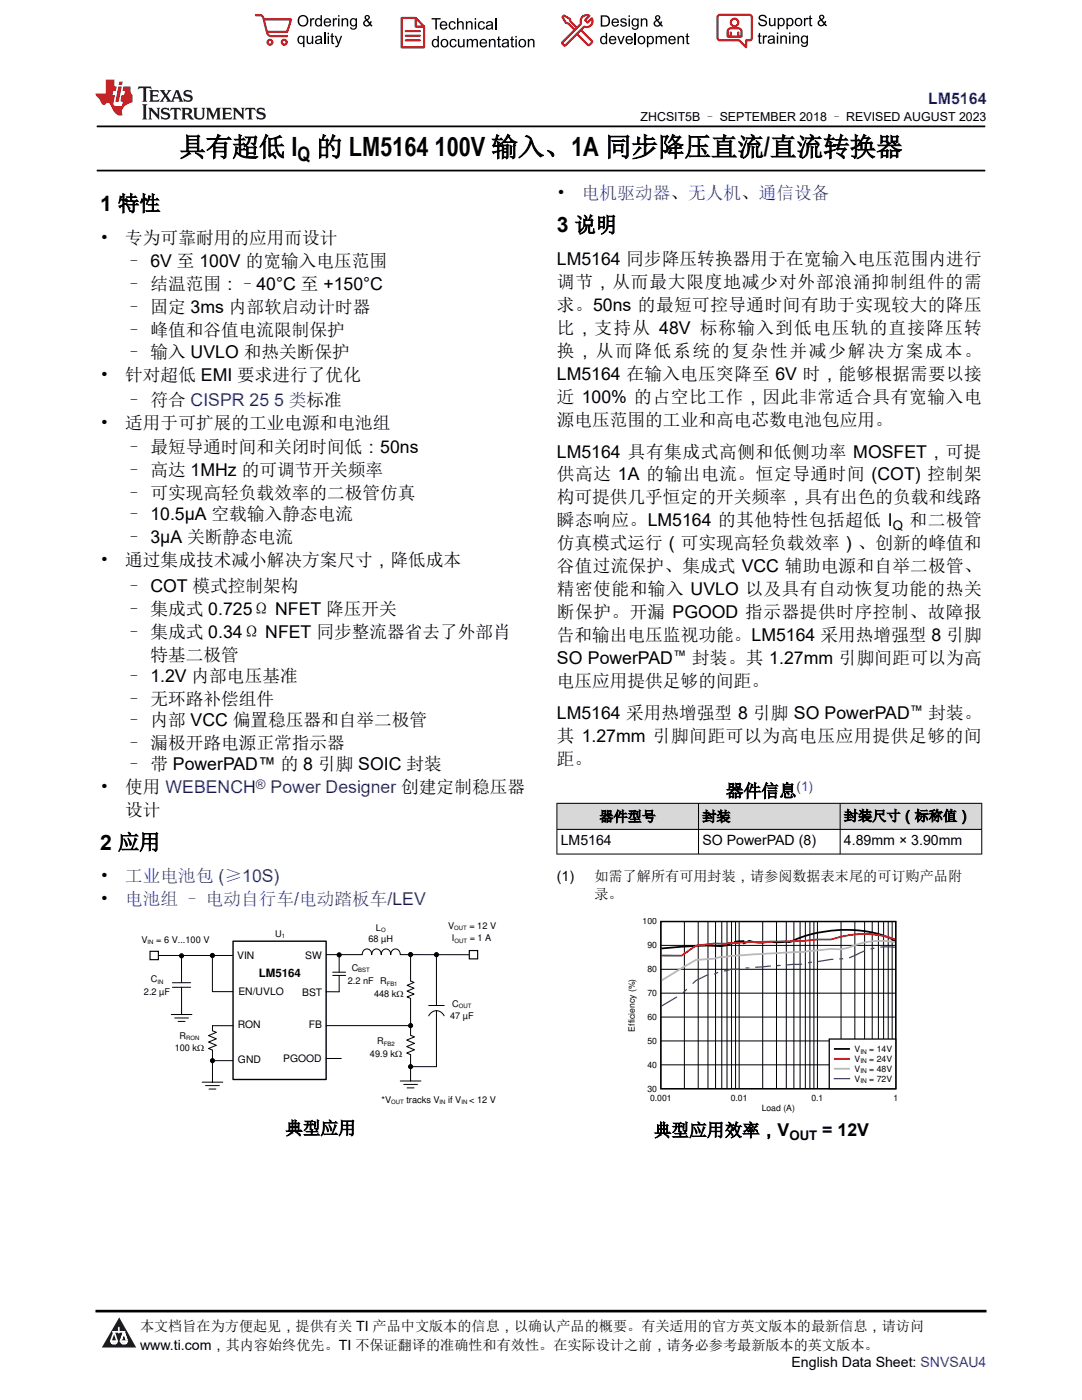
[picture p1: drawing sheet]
<svg xmlns="http://www.w3.org/2000/svg" width="216mm" height="279mm" viewBox="0 0 216 279" stroke-linecap="round" stroke-linejoin="round" font-family="sans-serif">
<defs><g id="words">
<g font-size="5.3">
<text x="35.8" y="31.2">具有超低 I</text>
<text x="63.1" y="31.2">的 LM5164</text>
<text x="86.7" y="31.2">100V 输入、1A 同步降压直流/直流转换器</text>
</g>
<g font-size="4.2">
<text x="20" y="42.1">1 特性</text>
<text x="111.1" y="46.3">3 说明</text>
<text x="20" y="169.5">2 应用</text>
</g>
<text font-size="4" x="59.4" y="32.2">Q</text>
<g font-size="3.5">
<text x="111.1" y="39.7">•</text>
<text x="20" y="48.6">•</text>
<text x="25" y="48.6">专为可靠耐用的应用而设计</text>
<text x="25" y="53.4">– 6V 至 100V 的宽输入电压范围</text>
<text x="111.1" y="52.8">LM5164 同步降压转换器用于在宽输入电压范围内进行</text>
<text x="25" y="58">– 结温范围：–40°C 至 +150°C</text>
<text x="111.1" y="57.4">调节，从而最大限度地减少对外部浪涌抑制组件的需</text>
<text x="25" y="62.5">– 固定 3ms 内部软启动计时器</text>
<text x="111.1" y="62">求。50ns 的最短可控导通时间有助于实现较大的降压</text>
<text x="25" y="67.1">– 峰值和谷值电流限制保护</text>
<text x="25" y="71.4">– 输入 UVLO 和热关断保护</text>
<text x="111.1" y="66.6">比，支持从 48V 标称输入到低电压轨的直接降压转</text>
<text x="111.1" y="71.2">换，从而降低系统的复杂性并减少解决方案成本。</text>
<text x="20" y="76">•</text>
<text x="25" y="76">针对超低 EMI 要求进行了优化</text>
<text x="111.1" y="75.8">LM5164 在输入电压突降至 6V 时，能够根据需要以接</text>
<text x="25" y="81.1">– 符合 CISPR 25 5 类标准</text>
<text x="111.1" y="80.4">近 100% 的占空比工作，因此非常适合具有宽输入电</text>
<text x="20" y="85.7">•</text>
<text x="25" y="85.7">适用于可扩展的工业电源和电池组</text>
<text x="111.1" y="85">源电压范围的工业和高电芯数电池包应用。</text>
<text x="25" y="90.4">– 最短导通时间和关闭时间低：50ns</text>
<text x="25" y="95">– 高达 1MHz 的可调节开关频率</text>
<text x="111.1" y="95.9">供高达 1A 的输出电流。恒定导通时间 (COT) 控制架</text>
<text x="111.1" y="91.3">LM5164 具有集成式高侧和低侧功率 MOSFET，可提</text>
<text x="25" y="99.6">– 可实现高轻负载效率的二极管仿真</text>
<text x="111.1" y="100.5">构可提供几乎恒定的开关频率，具有出色的负载和线路</text>
<text x="25" y="103.8">– 10.5µA 空载输入静态电流</text>
<text x="111.1" y="105.1">瞬态响应。LM5164 的其他特性包括超低 I</text>
<text x="181.5" y="105.1">和二极管</text>
<text x="20" y="113">•</text>
<text x="25" y="108.4">– 3µA 关断静态电流</text>
<text x="25" y="113">通过集成技术减小解决方案尺寸，降低成本</text>
<text x="111.1" y="109.7">仿真模式运行（可实现高轻负载效率）、创新的峰值和</text>
<text x="25" y="118.1">– COT 模式控制架构</text>
<text x="111.1" y="118.8">精密使能和输入 UVLO 以及具有自动恢复功能的热关</text>
<text x="111.1" y="114.2">谷值过流保护、集成式 VCC 辅助电源和自举二极管、</text>
<text x="25" y="122.7">– 集成式 0.725Ω NFET 降压开关</text>
<text x="111.1" y="123.4">断保护。开漏 PGOOD 指示器提供时序控制、故障报</text>
<text x="25" y="127.3">– 集成式 0.34Ω NFET 同步整流器省去了外部肖</text>
<text x="30" y="131.9">特基二极管</text>
<text x="111.1" y="128">告和输出电压监视功能。LM5164 采用热增强型 8 引脚</text>
<text x="25" y="136.1">– 1.2V 内部电压基准</text>
<text x="111.1" y="137.2">电压应用提供足够的间距。</text>
<text x="111.1" y="132.6">SO PowerPAD</text>
<text x="138.1" y="132.6">封装。其 1.27mm 引脚间距可以为高</text>
<text x="25" y="140.7">– 无环路补偿组件</text>
<text x="111.1" y="143.5">LM5164 采用热增强型 8 引脚 SO PowerPAD</text>
<text x="185.3" y="143.5">封装。</text>
<text x="25" y="144.9">– 内部 VCC 偏置稳压器和自举二极管</text>
<text x="25" y="149.5">– 漏极开路电源正常指示器</text>
<text x="111.1" y="148.1">其 1.27mm 引脚间距可以为高电压应用提供足够的间</text>
<text x="25" y="153.8">– 带 PowerPAD™ 的 8 引脚 SOIC 封装</text>
<text x="111.1" y="152.7">距。</text>
<text x="20" y="158.3">•</text>
<text x="25" y="158.3">使用 WEBENCH</text>
<text x="144.8" y="159.1">器件信息</text>
<text x="25" y="162.9">设计</text>
<text x="20" y="176.1">•</text>
<text x="20" y="180.6">•</text>
<text x="56.9" y="226.4">典型应用</text>
<text x="130.5" y="226.8">典型应用效率，V</text>
<text x="164.1" y="226.8">= 12V</text>
</g>
<g font-size="3.5" fill="#00f">
<text x="116.1" y="39.7">电机驱动器、无人机、通信设备</text>
<text x="54" y="158.3">Power Designer 创建定制稳压器</text>
<text x="25" y="176.1">工业电池包 (≥10S)</text>
<text x="25" y="180.6">电池组 – 电动自行车/电动踏板车/LEV</text>
</g>
<text font-size="3.2" fill="#00f" x="185.2" y="20.8">LM5164</text>
<g font-size="2.8">
<text x="119.6" y="163.9">器件型号</text>
<text x="140.2" y="163.9">封装</text>
<text x="168.4" y="163.8">封装尺寸（标称值）</text>
<text x="111.9" y="168.7">LM5164</text>
<text x="140.2" y="168.7">SO PowerPAD (8)</text>
<text x="168.4" y="168.7">4.89mm × 3.90mm</text>
<text x="111.1" y="175.8">(1)</text>
<text x="118.6" y="175.8">如需了解所有可用封装，请参阅数据表末尾的可订购产品附</text>
<text x="118.6" y="179.5">录。</text>
<text x="27.9" y="265.7">本文档旨在为方便起见，提供有关 TI 产品中文版本的信息，以确认产品的概要。有关适用的官方英文版本的最新信息，请访问</text>
<text x="27.9" y="269.4">www.ti.com，其内容始终优先。TI 不保证翻译的准确性和有效性。在实际设计之前，请务必参考最新版本的英文版本。</text>
<text x="157.9" y="272.8">English Data Sheet: SNVSAU4</text>
</g>
<g font-size="2.6">
<text x="178.1" y="105.8">Q</text>
<text x="134.3" y="131.7">™</text>
<text x="181.6" y="142.7">™</text>
<text x="157.5" y="227.5">OUT</text>
</g>
<g font-size="2.6" fill="#00f">
<text x="51.1" y="157.5">®</text>
<text x="159" y="157.9">(1)</text>
</g>
<text font-size="2.5" x="127.8" y="24.2">ZHCSIT5B – SEPTEMBER 2018 – REVISED AUGUST 2023</text>
<text font-size="2.3" x="51.7" y="194.9">LM5164</text>
<g font-size="2.1">
<text x="47.3" y="191.4">VIN</text>
<text x="60.9" y="191.4">SW</text>
<text x="47.6" y="198.7">EN/UVLO</text>
<text x="60.3" y="198.7">BST</text>
<text x="47.4" y="205.2">RON</text>
<text x="61.6" y="205.2">FB</text>
<text x="47.5" y="212.1">GND</text>
<text x="56.5" y="212">PGOOD</text>
</g>
<g font-size="1.8">
<text x="75" y="185.7">L</text>
<text x="89.4" y="185.4">V</text>
<text x="93.7" y="185.4">= 12 V</text>
<text x="28.2" y="188.2">V</text>
<text x="31.2" y="188.2">= 6 V...100 V</text>
<text x="54.9" y="186.9">U</text>
<text x="73.5" y="188.1">68 µH</text>
<text x="90.2" y="187.9">I</text>
<text x="93.7" y="187.9">= 1 A</text>
<text x="30.1" y="196.1">C</text>
<text x="69.4" y="196.4">2.2 nF R</text>
<text x="70.2" y="193.8">C</text>
<text x="28.7" y="198.6">2.2 µF</text>
<text x="74.6" y="199">448 k:</text>
<text x="89.8" y="203.5">47 µF</text>
<text x="90.2" y="200.9">C</text>
<text x="34.9" y="209.8">100 k:</text>
<text x="35.8" y="207.3">R</text>
<text x="75.3" y="208.4">R</text>
<text x="73.8" y="210.9">49.9 k:</text>
<text x="76.1" y="220.1">*V</text>
<text x="81.1" y="220.1">tracks V</text>
<text x="89.4" y="220.1">if V</text>
<text x="93.6" y="220.1">&lt; 12 V</text>
</g>
<g font-size="1.7">
<text x="128.2" y="184.5">100</text>
<text x="129.2" y="189.2">90</text>
<text x="129.2" y="194">80</text>
<text x="129.2" y="203.5">60</text>
<text x="129.2" y="198.8">70</text>
<text x="126.6" y="205.9" transform="rotate(-90 126.6 205.9)">Efficiency (%)</text>
<text x="129.2" y="208.3">50</text>
<text x="170.5" y="210">V</text>
<text x="173.4" y="210">= 14V</text>
<text x="129.2" y="213.1">40</text>
<text x="170.5" y="211.9">V</text>
<text x="170.5" y="213.9">V</text>
<text x="170.5" y="215.9">V</text>
<text x="173.4" y="211.9">= 24V</text>
<text x="173.4" y="213.9">= 48V</text>
<text x="173.4" y="215.9">= 72V</text>
<text x="129.2" y="217.8">30</text>
<text x="129.7" y="219.8">0.001</text>
<text x="145.8" y="219.8">0.01</text>
<text x="152" y="221.8">Load (A)</text>
<text x="161.9" y="219.8">0.1</text>
<text x="178.3" y="219.8">1</text>
</g>
<g font-size="1.3">
<text x="171.7" y="210.2">IN</text>
<text x="171.7" y="212.2">IN</text>
<text x="171.7" y="214.2">IN</text>
<text x="171.7" y="216.2">IN</text>
</g>
<g font-size="1.2">
<text x="76" y="186">O</text>
<text x="90.6" y="185.6">OUT</text>
<text x="29.5" y="188.4">IN</text>
<text x="56.2" y="187.2">1</text>
<text x="90.7" y="188.1">OUT</text>
<text x="31.4" y="196.3">IN</text>
<text x="71.5" y="194.1">BST</text>
<text x="77.2" y="196.7">FB1</text>
<text x="91.6" y="201.1">OUT</text>
<text x="37.2" y="207.6">RON</text>
<text x="76.6" y="208.7">FB2</text>
<text x="78.1" y="220.4">OUT</text>
<text x="87.7" y="220.4">IN</text>
<text x="92.1" y="220.4">IN</text>
</g>
</g></defs>
<path d="M19.3 25.2h177.3M19.3 34h177.3" fill="none" stroke="#000" stroke-width=".35"/>
<g fill="#d8d8d8">
<path d="M111.1 160.3h84.8v5.2h-84.8z" fill-rule="evenodd"/>
<path d="M111.2 160.4h28.1v5.1h-28.1z" fill-rule="evenodd"/>
<path d="M139.4 160.4h28.2v5.1h-28.2z" fill-rule="evenodd"/>
<path d="M167.7 160.4h28.1v5.1h-28.1z" fill-rule="evenodd"/>
</g>
<g fill="none" stroke="#000" stroke-width=".2">
<path d="M111.1 160.3h84.9M111.1 165.5h84.9M111.1 170.4h84.9M111.1 160.3v10.2M139.4 160.3v10.2M167.6 160.3v10.2M195.9 160.3v10.2M31.6 190.7h14.8M36.2 190.8v5.3M36.2 197v5.5M38 196.1h-3.6M38 197h-3.6"/>
<path d="M42.4 190.4v7.5h4.1M65 197.9h2.7M65.1 190.5h7.2a.96 .96 0 0 1 .9-1.1 .96 .96 0 0 1 1 1.1 .96 .96 0 0 1 .9-1.1 .96 .96 0 0 1 1 1.1 .96 .96 0 0 1 .9-1.1 .96 .96 0 0 1 1 1.1 .96 .96 0 0 1 .9-1.1 .96 .96 0 0 1 1 1.1h13.7M34.2 202.5h4.1M34.9 203.2h2.7M35.5 203.8h1.4M42.4 204.7h4.1M65.1 204.7h16.8M65.1 211.2h3"/>
<circle cx="36.2" cy="190.8" r=".41"/>
<circle cx="42.4" cy="190.7" r=".41"/>
<circle cx="67.7" cy="190.6" r=".41"/>
<circle cx="87.1" cy="190.5" r=".41"/>
</g>
<path d="M46.5 187.8h18.6v27.6h-18.6z" fill="none" stroke="#000" stroke-width=".28"/>
<g fill="#000">
<circle cx="36.2" cy="190.8" r=".41"/>
<circle cx="42.4" cy="190.7" r=".41"/>
<circle cx="67.7" cy="190.6" r=".41"/>
<circle cx="87.1" cy="190.5" r=".41"/>
</g>
<path d="M29.9 189.9h1.7v1.6h-1.7z" fill-rule="evenodd" fill="#fff"/>
<path d="M29.9 189.9h1.7v1.6h-1.7z" fill="none" stroke="#000" stroke-width=".23"/>
<path d="M93.6 189.7h1.7v1.7h-1.7z" fill-rule="evenodd" fill="#fff"/>
<path d="M93.6 189.7h1.7v1.7h-1.7z" fill="none" stroke="#000" stroke-width=".23"/>
<g fill="none" stroke="#000" stroke-width=".2">
<path d="M66.4 194.7h2.6M66.4 194h2.6M67.7 190.6v3.4M67.7 194.7v3.2M81.9 190.5v5.3l.7 .3-1.4 .5 1.4 .6-1.4 .6 1.4 .6-1.4 .6 .7 .3v7.3l.8 .3-1.5 .7 1.5 .6-1.5 .7 1.5 .6-1.5 .7 .7 .3v5.2M87.1 190.5v10.2M40.3 216h4.2M41 216.7h2.8M41.7 217.3h1.4M42.4 204.7v1l.8 .3-1.6 .7 1.6 .6-1.6 .7 1.6 .6-1.6 .7 .8 .3v6.4M42.4 211.7h4M79.9 215.7h4.1"/>
<path d="M80.6 216.4h2.7M81.2 217.1h1.4M85.5 202.7a1.69 1.69 0 0 1 1.6-1 1.69 1.69 0 0 1 1.5 1M85.5 200.7h3.1M87.1 201.7v11.2h-5.2"/>
<circle cx="81.9" cy="190.5" r=".41"/>
<circle cx="42.4" cy="211.7" r=".41"/>
<circle cx="81.9" cy="212.9" r=".41"/>
<circle cx="81.9" cy="204.7" r=".41"/>
</g>
<g fill="#000">
<circle cx="81.9" cy="190.5" r=".41"/>
<circle cx="42.4" cy="211.7" r=".41"/>
<circle cx="81.9" cy="212.9" r=".41"/>
<circle cx="81.9" cy="204.7" r=".41"/>
</g>
<path d="M125 183.2h53.9v39h-53.9z" fill-rule="evenodd" fill="#fff"/>
<path d="M131.9 183.9h46.8v33.4h-46.8z" fill="none" stroke="#000" stroke-width=".25"/>
<g fill="none" stroke="#000" stroke-width=".2">
<path d="M131.9 198.2h46.8M131.9 193.4h46.8M131.9 188.7h46.8M136.6 183.9v33.4M139.3 183.9v33.4M141.3 183.9v33.4M142.8 183.9v33.4M144 183.9v33.4M145.1 183.9v33.4M146 183.9v33.4M146.8 183.9v33.4M147.5 183.9v33.4"/>
<path d="M152.2 183.9v33.4M154.9 183.9v33.4M156.9 183.9v33.4M158.4 183.9v33.4M159.6 183.9v33.4M160.7 183.9v33.4M161.6 183.9v33.4M162.4 183.9v33.4M163.1 183.9v33.4M167.8 183.9v33.4M170.6 183.9v33.4M172.5 183.9v33.4"/>
<path d="M174 183.9v33.4M175.3 183.9v33.4M176.3 183.9v33.4M177.2 183.9v33.4M178 183.9v33.4M131.9 212.5h46.8M131.9 207.7h46.8M131.9 203h46.8"/>
</g>
<path d="M178.6 187.8a21.7 21.7 0 0 0-12.8-2.1l-2.7 .5a23.5 23.5 0 0 0-5.5 1.8h-4a7.7 7.7 0 0 1-4.1-.2l-1.1 .5v-.5l-1.8 .2v.2l-1.7 .5-1.1 .1a55.7 55.7 0 0 0-11.8 .5" fill="none" stroke="#000" stroke-width=".35"/>
<path d="M178.6 187.5a19.3 19.3 0 0 0-12.8 0h-2.7a139.2 139.2 0 0 1-13.6 .5l-4.6 .3a23 23 0 0 0-6 .4l-2.9 2h-4" fill="none" stroke="#f00" stroke-width=".35"/>
<path d="M178.6 188.1a15 15 0 0 0-9.3 1l-1.5 .4-2-.1-5.7 .6-14.3 .7-.9 .3h-1.1l-1.3 .3-3.6 .3-6.9 4.1" fill="none" stroke="#b8b8b8" stroke-width=".35"/>
<g fill="none" stroke="#295c75" stroke-width=".25">
<path d="M135.1 198.9l-3.1 1.9M137 197.4l-.7 .8M141.3 194.6l-2.4 1.1-.7 .6M143.3 194l-.8 .4M147.6 193.4l-1.8 .1-1.3 .3M149.5 193.2h-.7M153.8 192.8l-3.1 .2M155.8 192.7h-.8M160.1 192.4l-3.2 .2M162 192l-.8 .1M166.3 191.4l-3.1 .5M168.3 191.3l-.8 .1"/>
<path d="M172.5 189.8l-3.1 1.4M174.5 189.2l-.8 .2M175.7 189l2.9 .1"/>
</g>
<path d="M165.5 207.4h13.2v9.9h-13.2z" fill-rule="evenodd" fill="#fff"/>
<path d="M165.5 207.4h13.2v9.9h-13.2z" fill="none" stroke="#000" stroke-width=".25"/>
<path d="M166.6 209.3h2.8" fill="none" stroke="#000" stroke-width=".35"/>
<path d="M166.6 211.3h2.8" fill="none" stroke="#f00" stroke-width=".35"/>
<path d="M166.6 213.3h2.8" fill="none" stroke="#b8b8b8" stroke-width=".35"/>
<path d="M166.5 215.3h3" fill="none" stroke="#295c75" stroke-width=".25"/>
<path d="M0 0h215.9v23.8h-215.9z" fill-rule="evenodd" fill="#fff"/>
<path d="M27.7 17.3l-.2 .6 .5-.3h.6v.1v2.2l-.2 .4h1l-.2-.4v-2.2v-.1h.5l.5 .3-.1-.6zM29.8 18l.2 .4v1.5l-.2 .4h1.9l.1-.6a1.08 1.08 0 0 1-1.3 .2v-.7h.6l.4 .2v-.6l-.4 .2h-.6v-.6l.2-.1a1 1 0 0 1 1 .2l-.1-.5zM31.8 18l1 1.1-1 1.2h.9l-.2-.2 .4-.7 .5 .7-.2 .2h1.6l-.2-.2 .1-.4h1l.1 .4-.1 .2h.9l-.2-.3-.8-2h-.5l-1 2.2-.8-1.1 .9-1.1h-.8l.2 .2-.5 .6-.3-.6 .1-.2zM35.2 18.4l.4 1h-.8zM36.8 18.1a.65 .65 0 0 0-.2 .7 .65 .65 0 0 0 .6 .5l.7 .1 .1 .3a.79 .79 0 0 1-.7 .4 .79 .79 0 0 1-.7-.5l.1 .7 .2-.1a.93 .93 0 0 0 1.1 .1 .93 .93 0 0 0 .4-1 1.46 1.46 0 0 0-1.2-.6l-.1-.3a1.09 1.09 0 0 1 1.2 .2l-.2-.6-.1 .1-.6-.2zM28.4 20.8l.2 .4v2.3l-.2 .3h1l-.2-.3v-2.3l.2-.4zM29.6 21.5l.2 .4v1.6l-.2 .3h.8l-.3-.3v-1.4l1.7 1.8v-2l.2-.4h-.8l.2 .2 .1 1.1-1.2-1.3zM32.3 21.7a.65 .65 0 0 0-.2 .7 .65 .65 0 0 0 .7 .4l.6 .2 .1 .2a.79 .79 0 0 1-.7 .4 .79 .79 0 0 1-.7-.5l.1 .7 .2-.1a.93 .93 0 0 0 1.1 .1 .93 .93 0 0 0 .4-.9 1.46 1.46 0 0 0-1.2-.6l-.1-.4a1.09 1.09 0 0 1 1.2 .2l-.2-.6-.1 .1-.6-.1zM34.1 21.5l-.1 .7a.63 .63 0 0 1 .7-.4l.1 1.7-.3 .3h1l-.2-.3v-1.7a.66 .66 0 0 1 .8 .4l-.1-.7zM36.2 21.5l.2 .4v1.6l-.2 .3h.9l-.2-.2v-.7h.5l.1 .2a.79 .79 0 0 0 1.2 .6l-1-.9a.61 .61 0 0 0 .6-.6 .61 .61 0 0 0-.5-.6zM36.9 21.8h.2a.47 .47 0 0 1 .5 .1 .47 .47 0 0 1 .1 .5l-.2 .2h-.6zM38.5 21.5l.2 .2a2.27 2.27 0 0 0 .4 2 1.04 1.04 0 0 0 1.7-.7v-1.3l.2-.2h-.8l.2 .4v1.1a.6 .6 0 0 1-.6 .6 .6 .6 0 0 1-.6-.6v-1.1l.3-.4zM41.1 21.5l.2 .4v1.6l-.2 .3h.7l-.2-.3v-1.5l.9 1.9 .8-1.9v1.5l-.2 .3h1l-.3-.3v-1.6l.3-.4h-.8l-.7 1.5-.7-1.5zM44.3 21.5l.2 .4v1.6l-.2 .3h1.9l.1-.5a1.09 1.09 0 0 1-1.3 .1v-.6h.6l.4 .1v-.6l-.4 .2h-.6v-.6l.2-.1a1.01 1.01 0 0 1 1 .3l-.1-.6zM46.4 21.5l.3 .4v1.6l-.3 .3h.8l-.2-.3v-1.4l1.6 1.8v-2l.2-.4h-.7l.2 .2v1.1l-1.2-1.3zM49 21.5l-.1 .7a.63 .63 0 0 1 .8-.4v1.7l-.3 .3h1l-.2-.3v-1.7a.66 .66 0 0 1 .8 .4l-.1-.7zM51.4 21.7a.65 .65 0 0 0-.2 .7 .65 .65 0 0 0 .6 .4l.6 .2 .2 .2a.79 .79 0 0 1-.8 .4 .79 .79 0 0 1-.6-.5l.1 .7 .2-.1a.93 .93 0 0 0 1 .1 .93 .93 0 0 0 .5-.9 1.46 1.46 0 0 0-1.3-.6l-.1-.4a1.09 1.09 0 0 1 1.3 .2l-.2-.6-.2 .1-.5-.1z" fill="#231f20"/>
<path d="M21.1 15.9v2.8h-2.1l.1 .3 .9 1a.95 .95 0 0 0 .9 .9 .59 .59 0 0 1 .6-.4 .59 .59 0 0 1 .5 .4l.4 .8a1.59 1.59 0 0 0 2.1 1.3 1.61 1.61 0 0 1 1-2.2l1-.4-.1-1.5a1.59 1.59 0 0 1-.4-1.6h-1.4l-.2 .9h.5l-.1 .8h-.5l-.2 1v.2l.4 .1-.2 .9h-.6a.73 .73 0 0 1-1.1-.7l.3-1.5h-.5l.2-.8h.5l.2-.9h-.5v-1.4zM23.6 17.3l-.6 3h.7l.6-3zM23.8 16.3l-.1 .7h.7l.1-.7z" fill="#ed1c24"/>
<g fill="#000">
<path d="M59.4 4.2a1.12 1.12 0 0 1 2.2 0 1.12 1.12 0 0 1-2.2 0zM59.9 3.5a.89 .89 0 0 0-.1 1.1 .89 .89 0 0 0 1.1 .4 .88 .88 0 0 0 .3-1.3 .88 .88 0 0 0-1.3-.2z" fill-rule="evenodd"/>
<path d="M59.5 7.3l.5-.2 .5 .3v-.3h.3v2.3h-.3v-.8a.74 .74 0 0 1-1 0 .74 .74 0 0 1-.1-1zM59.8 7.5a.57 .57 0 0 0-.2 .7 .57 .57 0 0 0 .8 .2 .57 .57 0 0 0 .1-.7 .57 .57 0 0 0-.7-.2z" fill-rule="evenodd"/>
<path d="M61.9 3.6h.2v.3l.2-.2 .3-.1 .2 .1-.1 .3a.36 .36 0 0 0-.5 0 .36 .36 0 0 0 0 .4v.9h-.3z" fill-rule="evenodd"/>
<path d="M61.2 7.1h.3v.9a.41 .41 0 0 0 .4 .6 .41 .41 0 0 0 .3-.6v-.9h.3v1.7h-.2v-.3a.58 .58 0 0 1-.7 .3 .58 .58 0 0 1-.4-.6z" fill-rule="evenodd"/>
<path d="M63 3.8l.5-.2 .5 .2v-.8h.2v2.3h-.2v-.2a.75 .75 0 0 1-1-.1 .75 .75 0 0 1-.1-1zM63.2 4a.57 .57 0 0 0-.1 .7 .57 .57 0 0 0 .8 .2 .57 .57 0 0 0 .1-.7 .57 .57 0 0 0-.8-.2z" fill-rule="evenodd"/>
<path d="M63 7.3a.74 .74 0 0 1 1-.1 .74 .74 0 0 1 .3 .9v.7h-.3v-.2a.57 .57 0 0 1-.8 .2 .57 .57 0 0 1-.2-.8l1-.3a.41 .41 0 0 0-.4-.4 .41 .41 0 0 0-.4 .4l-.3-.1zM63.2 8.2a.35 .35 0 0 0 .2 .5 .35 .35 0 0 0 .5-.3l.1-.4z" fill-rule="evenodd"/>
<path d="M65.4 6.5h.3v.3h-.3zM65.4 7.1h.3v1.7h-.3z" fill-rule="evenodd"/>
<path d="M64.8 3.8a.76 .76 0 0 1 .9-.1 .76 .76 0 0 1 .4 .8h-1.2a.47 .47 0 0 0 .3 .6 .47 .47 0 0 0 .6-.4l.3 .1a.82 .82 0 0 1-1.3 .3 .82 .82 0 0 1 0-1.3zM65 4l-.1 .3h.9l-.3-.4z" fill-rule="evenodd"/>
<path d="M66.4 3.6h.3v.3l.1-.2 .4-.1 .1 .1-.1 .3a.36 .36 0 0 0-.4 0 .36 .36 0 0 0-.1 .4v.9h-.3z" fill-rule="evenodd"/>
<path d="M66.1 6.7l.3-.1v.5h.3v.3h-.3v.9l.1 .2h.2v.3a.41 .41 0 0 1-.4-.1 .41 .41 0 0 1-.2-.4v-.9h-.2v-.3h.2z" fill-rule="evenodd"/>
<path d="M66.8 7.1h.3l.4 1.4 .5-1.4h.3l-.6 1.7a.57 .57 0 0 1-.8 .6v-.3a.37 .37 0 0 0 .5-.3z" fill-rule="evenodd"/>
<path d="M67.5 3h.2v.3h-.2zM67.5 3.6h.2v1.7h-.2z" fill-rule="evenodd"/>
<path d="M68.2 3.6h.2v.3a.58 .58 0 0 1 .7-.3 .58 .58 0 0 1 .4 .7v1h-.3v-1a.4 .4 0 0 0-.4-.5 .4 .4 0 0 0-.4 .6v.9h-.2z" fill-rule="evenodd"/>
<path d="M70 3.8l.5-.2 .5 .2v-.2h.2v1.5a.71 .71 0 0 1-.5 .8 .71 .71 0 0 1-.8-.5h.2a.46 .46 0 0 0 .6 .3 .46 .46 0 0 0 .3-.6 .78 .78 0 0 1-1.1-.2 .78 .78 0 0 1 .1-1.1zM70.2 4a.53 .53 0 0 0-.1 .8 .53 .53 0 0 0 .8 0 .54 .54 0 0 0 0-.7 .54 .54 0 0 0-.7-.1z" fill-rule="evenodd"/>
<path d="M72.9 3.1a.53 .53 0 0 1 .8 .1 .53 .53 0 0 1-.3 .8l.4 .5 .1-.3 .3 .1-.2 .5 .3 .3-.2 .2-.3-.3a.71 .71 0 0 1-1.2 .1 .71 .71 0 0 1 .4-1.1l-.3-.5zM73 3.5a.3 .3 0 0 0 .6 0 .3 .3 0 0 0-.6 0zM72.9 4.3a.45 .45 0 0 0 0 .7 .45 .45 0 0 0 .7-.2l-.5-.6z" fill-rule="evenodd"/>
<path d="M86.1 3.6h1.8v.3h-.7v2h-.3v-2h-.8z" fill-rule="evenodd"/>
<path d="M86.3 8l.5-.2 .5 .2v-.8h.3v2.2h-.3v-.2a.76 .76 0 0 1-1 0 .76 .76 0 0 1-.1-1zM86.6 8.1a.58 .58 0 0 0-.2 .8 .58 .58 0 0 0 .8 .2 .58 .58 0 0 0 .1-.8 .58 .58 0 0 0-.7-.2z" fill-rule="evenodd"/>
<path d="M88.2 7.9a.81 .81 0 0 1 1.1 .2 .81 .81 0 0 1-.2 1.1 .81 .81 0 0 1-1.1-.1l-.1-.8zM88.3 8.1a.57 .57 0 0 0 0 .9 .57 .57 0 0 0 .8 0 .57 .57 0 0 0 0-.8 .57 .57 0 0 0-.8-.1z" fill-rule="evenodd"/>
<path d="M88 4.4a.77 .77 0 0 1 .9-.1 .77 .77 0 0 1 .4 .8h-1.3a.48 .48 0 0 0 .4 .6 .48 .48 0 0 0 .6-.3h.3a.83 .83 0 0 1-1.3 .4 .83 .83 0 0 1 0-1.4zM88.2 4.6l-.2 .3h1l-.3-.4z" fill-rule="evenodd"/>
<path d="M89.7 4.4a.7 .7 0 0 1 1.2 .3l-.2 .1a.45 .45 0 0 0-.6-.3 .45 .45 0 0 0-.3 .6 .45 .45 0 0 0 .3 .6 .45 .45 0 0 0 .6-.4h.3a.76 .76 0 0 1-1.1 .6 .76 .76 0 0 1-.3-1.1z" fill-rule="evenodd"/>
<path d="M89.9 8a.7 .7 0 0 1 1.2 .3h-.3a.45 .45 0 0 0-.5-.3 .45 .45 0 0 0-.3 .6 .45 .45 0 0 0 .3 .6 .45 .45 0 0 0 .6-.4l.2 .1a.76 .76 0 0 1-1 .5 .76 .76 0 0 1-.4-1.1z" fill-rule="evenodd"/>
<path d="M91.2 3.6h.3v.8a.59 .59 0 0 1 .7-.2 .59 .59 0 0 1 .3 .7v1h-.2v-1a.4 .4 0 0 0-.5-.4 .4 .4 0 0 0-.3 .5v.9h-.3z" fill-rule="evenodd"/>
<path d="M91.4 7.8h.2v.9a.41 .41 0 0 0 .5 .5 .41 .41 0 0 0 .3-.5v-.9h.3v1.6h-.3v-.2a.58 .58 0 0 1-.7 .3 .58 .58 0 0 1-.3-.7z" fill-rule="evenodd"/>
<path d="M93 4.2h.2v.3a.59 .59 0 0 1 .7-.3 .59 .59 0 0 1 .4 .7v1h-.3v-1a.41 .41 0 0 0-.4-.5 .41 .41 0 0 0-.4 .6v.9h-.2z" fill-rule="evenodd"/>
<path d="M93.1 7.8h.3v.2a.56 .56 0 0 1 1 0 .54 .54 0 0 1 .6-.2 .54 .54 0 0 1 .4 .5v1.1h-.3v-1a.34 .34 0 0 0-.3-.4 .34 .34 0 0 0-.4 .3v1.1h-.3v-1a.38 .38 0 0 0-.5-.4 .38 .38 0 0 0-.2 .6v.8h-.3z" fill-rule="evenodd"/>
<path d="M94.7 3.6h.3v.3h-.3zM94.7 4.2h.3v1.7h-.3z" fill-rule="evenodd"/>
<path d="M95.5 4.4a.7 .7 0 0 1 1.3 .3l-.3 .1a.45 .45 0 0 0-.6-.3 .45 .45 0 0 0-.3 .6 .45 .45 0 0 0 .3 .6 .45 .45 0 0 0 .6-.4h.3a.76 .76 0 0 1-1.1 .6 .76 .76 0 0 1-.3-1.1z" fill-rule="evenodd"/>
<path d="M95.9 8a.77 .77 0 0 1 .9-.2 .77 .77 0 0 1 .4 .9h-1.2a.48 .48 0 0 0 .3 .5 .48 .48 0 0 0 .6-.3h.3a.83 .83 0 0 1-1.3 .4 .83 .83 0 0 1 0-1.3zM96.1 8.1l-.1 .4h.9l-.2-.5z" fill-rule="evenodd"/>
<path d="M97.5 7.8h.3v.2a.59 .59 0 0 1 .7-.2 .59 .59 0 0 1 .4 .6v1h-.3v-1a.41 .41 0 0 0-.5-.4 .41 .41 0 0 0-.3 .5v.9h-.3z" fill-rule="evenodd"/>
<path d="M97.1 4.4a.74 .74 0 0 1 1-.1 .74 .74 0 0 1 .3 .9v.7h-.3v-.2a.59 .59 0 0 1-.8 .2 .59 .59 0 0 1-.3-.8l1.1-.3a.42 .42 0 0 0-.4-.4 .42 .42 0 0 0-.5 .4l-.2-.1zM97.3 5.3a.36 .36 0 0 0 .2 .5 .36 .36 0 0 0 .5-.2l.1-.5z" fill-rule="evenodd"/>
<path d="M99.4 7.4l.2-.2v.6h.3v.2h-.3v1l.1 .2h.2l.1 .2a.41 .41 0 0 1-.5 0 .41 .41 0 0 1-.1-.4v-1h-.2v-.2h.2z" fill-rule="evenodd"/>
<path d="M100.3 8a.74 .74 0 0 1 .9-.2 .74 .74 0 0 1 .3 .9l.1 .7h-.3v-.2a.59 .59 0 0 1-.8 .3 .59 .59 0 0 1-.3-.8l1-.3a.42 .42 0 0 0-.3-.4 .42 .42 0 0 0-.5 .3h-.3zM100.5 8.8a.36 .36 0 0 0 .1 .5 .36 .36 0 0 0 .5-.2l.2-.5z" fill-rule="evenodd"/>
<path d="M102 7.4l.3-.2v.6h.3v.2h-.3v1l.1 .2h.2v.2a.41 .41 0 0 1-.5 0 .41 .41 0 0 1-.1-.4v-1h-.2v-.2h.2z" fill-rule="evenodd"/>
<path d="M102.8 7.2h.3v.3h-.3zM102.8 7.8h.3v1.6h-.3z" fill-rule="evenodd"/>
<path d="M103.7 7.9a.81 .81 0 0 1 1.1 .2 .81 .81 0 0 1-.1 1.1 .81 .81 0 0 1-1.2-.1v-.8zM103.9 8.1a.57 .57 0 0 0-.1 .9 .57 .57 0 0 0 .8 0 .57 .57 0 0 0 0-.8 .57 .57 0 0 0-.7-.1z" fill-rule="evenodd"/>
<path d="M105.3 7.8h.3v.2a.59 .59 0 0 1 .7-.2 .59 .59 0 0 1 .4 .6v1h-.3v-1a.41 .41 0 0 0-.5-.4 .41 .41 0 0 0-.3 .5v.9h-.3z" fill-rule="evenodd"/>
<path d="M119.9 3.1h.7a1.12 1.12 0 0 1 1.1 1.1 1.12 1.12 0 0 1-1 1.1h-.8zM120.2 3.3v1.7h.4a.86 .86 0 0 0 .8-.8 .86 .86 0 0 0-.8-.9z" fill-rule="evenodd"/>
<path d="M119.9 7.4l.5-.3 .5 .3v-.8h.2v2.2h-.2v-.2a.75 .75 0 0 1-1 0 .75 .75 0 0 1-.1-1zM120.1 7.5a.57 .57 0 0 0-.1 .8 .57 .57 0 0 0 .8 .2 .57 .57 0 0 0 .1-.8 .57 .57 0 0 0-.8-.2z" fill-rule="evenodd"/>
<path d="M121.7 7.4a.76 .76 0 0 1 .9-.2 .76 .76 0 0 1 .4 .9h-1.2a.47 .47 0 0 0 .3 .5 .47 .47 0 0 0 .6-.3h.3a.82 .82 0 0 1-1.3 .4 .82 .82 0 0 1 0-1.3zM121.9 7.5l-.1 .3h.9l-.3-.4z" fill-rule="evenodd"/>
<path d="M122.2 3.9a.76 .76 0 0 1 .9-.2 .76 .76 0 0 1 .4 .9h-1.2a.47 .47 0 0 0 .4 .5 .47 .47 0 0 0 .5-.3h.3a.82 .82 0 0 1-1.3 .4 .82 .82 0 0 1 0-1.3zM122.5 4l-.2 .3h.9l-.2-.4z" fill-rule="evenodd"/>
<path d="M123.9 3.8a.71 .71 0 0 1 1.1 .3h-.2a.32 .32 0 0 0-.4-.3 .32 .32 0 0 0-.3 .4h.1a.75 .75 0 0 1 .9 .8 .72 .72 0 0 1-.7 .3 .72 .72 0 0 1-.7-.5h.3a.36 .36 0 0 0 .4 .4 .36 .36 0 0 0 .3-.5 .8 .8 0 0 1-.9-.7z" fill-rule="evenodd"/>
<path d="M123.2 7.2h.3l.4 1.3 .5-1.3h.3l-.7 1.6h-.2z" fill-rule="evenodd"/>
<path d="M125.4 3.1h.3v.3h-.3zM125.4 3.7h.3v1.6h-.3z" fill-rule="evenodd"/>
<path d="M125 7.4a.76 .76 0 0 1 .9-.2 .76 .76 0 0 1 .4 .9h-1.2a.47 .47 0 0 0 .3 .5 .47 .47 0 0 0 .6-.3h.3a.82 .82 0 0 1-1.3 .4 .82 .82 0 0 1 0-1.3zM125.2 7.5l-.1 .3h.9l-.2-.4z" fill-rule="evenodd"/>
<path d="M126.2 3.9l.5-.3 .5 .3v-.2h.2v1.4a.71 .71 0 0 1-.5 .8 .71 .71 0 0 1-.8-.5l.2 .1a.46 .46 0 0 0 .6 .2 .46 .46 0 0 0 .3-.6 .78 .78 0 0 1-1.1-.1 .78 .78 0 0 1 .1-1.1zM126.4 4a.53 .53 0 0 0-.1 .8 .53 .53 0 0 0 .8 0 .54 .54 0 0 0 0-.7 .54 .54 0 0 0-.7-.1z" fill-rule="evenodd"/>
<path d="M127.5 7.3a.8 .8 0 0 1 1.1 .2 .8 .8 0 0 1-.1 1.1 .8 .8 0 0 1-1.2-.1v-.8zM127.7 7.5a.56 .56 0 0 0-.1 .9 .56 .56 0 0 0 .8-.1 .56 .56 0 0 0 0-.7 .56 .56 0 0 0-.7-.1z" fill-rule="evenodd"/>
<path d="M127.9 3.7h.2v.2a.58 .58 0 0 1 .7-.2 .58 .58 0 0 1 .4 .6v1h-.3v-1a.4 .4 0 0 0-.4-.4 .4 .4 0 0 0-.4 .5v.9h-.2z" fill-rule="evenodd"/>
<path d="M129.1 7.2h.2v.2a.72 .72 0 0 1 1-.1 .72 .72 0 0 1 .2 1 .64 .64 0 0 1-.5 .5 .64 .64 0 0 1-.6-.2v.8h-.3zM129.5 7.5a.56 .56 0 0 0-.2 .8 .56 .56 0 0 0 .8 .2 .56 .56 0 0 0 .1-.8 .56 .56 0 0 0-.7-.2z" fill-rule="evenodd"/>
<path d="M130.8 7.2h.3v.2a.55 .55 0 0 1 .9 0 .53 .53 0 0 1 .6-.3 .53 .53 0 0 1 .4 .6v1.1h-.2v-1a.34 .34 0 0 0-.3-.4 .34 .34 0 0 0-.4 .3v1.1h-.3v-1a.37 .37 0 0 0-.5-.4 .37 .37 0 0 0-.2 .6v.8h-.3z" fill-rule="evenodd"/>
<path d="M130.8 3.2a.53 .53 0 0 1 .9 .1 .53 .53 0 0 1-.4 .8l.4 .5 .2-.4 .2 .1-.2 .5 .4 .3-.2 .3-.3-.4a.71 .71 0 0 1-1.2 .1 .71 .71 0 0 1 .3-1.1l-.2-.5zM130.9 3.6a.3 .3 0 0 0 .6 0 .3 .3 0 0 0-.6 0zM130.9 4.3a.45 .45 0 0 0 0 .7 .45 .45 0 0 0 .7-.2l-.5-.6z" fill-rule="evenodd"/>
<path d="M133.6 7.4a.76 .76 0 0 1 .9-.2 .76 .76 0 0 1 .3 .9h-1.2a.47 .47 0 0 0 .4 .5 .47 .47 0 0 0 .6-.3h.2a.82 .82 0 0 1-1.2 .4 .82 .82 0 0 1 0-1.3zM133.8 7.5l-.2 .3h1l-.3-.4z" fill-rule="evenodd"/>
<path d="M135.2 7.2h.2v.2a.58 .58 0 0 1 .7-.2 .58 .58 0 0 1 .4 .6v1h-.3v-1a.4 .4 0 0 0-.4-.4 .4 .4 0 0 0-.3 .5v.9h-.3z" fill-rule="evenodd"/>
<path d="M137 6.8l.3-.2v.6h.2v.2h-.2v1v.2h.2l.1 .2a.41 .41 0 0 1-.5 0 .41 .41 0 0 1-.1-.5v-.9h-.2v-.2h.2z" fill-rule="evenodd"/>
<path d="M151.6 3.1a.88 .88 0 0 1 1.4 .5h-.3a.49 .49 0 0 0-.5-.5 .49 .49 0 0 0-.5 .6l.1 .1a1.06 1.06 0 0 1 1.2 1 .95 .95 0 0 1-.9 .4 .95 .95 0 0 1-.8-.7h.3a.58 .58 0 0 0 .6 .5 .58 .58 0 0 0 .5-.6l-.2-.1a.95 .95 0 0 1-1.1-.9z" fill-rule="evenodd"/>
<path d="M151.4 6.7l.3-.2v.6h.2v.2h-.2v1v.2h.2l.1 .2a.41 .41 0 0 1-.5 0 .41 .41 0 0 1-.1-.5v-.9h-.2v-.2h.2z" fill-rule="evenodd"/>
<path d="M152.2 7.1h.3v.2l.1-.2h.4h.1l-.1 .3a.36 .36 0 0 0-.4 0 .36 .36 0 0 0-.1 .5v.8h-.3z" fill-rule="evenodd"/>
<path d="M153.3 7.3a.74 .74 0 0 1 1-.2 .74 .74 0 0 1 .3 .9l.1 .7h-.3l-.1-.2a.57 .57 0 0 1-.8 .3 .57 .57 0 0 1-.1-.9l.9-.2a.41 .41 0 0 0-.4-.4 .41 .41 0 0 0-.4 .3h-.3zM153.5 8.1a.35 .35 0 0 0 .2 .5 .35 .35 0 0 0 .5-.2l.1-.5z" fill-rule="evenodd"/>
<path d="M153.4 3.6h.3v.9a.41 .41 0 0 0 .4 .5 .41 .41 0 0 0 .4-.5v-.9h.2v1.6h-.2v-.2a.58 .58 0 0 1-.7 .2 .58 .58 0 0 1-.4-.6z" fill-rule="evenodd"/>
<path d="M155 6.5h.3v.3h-.3zM155 7.1h.3v1.6h-.3z" fill-rule="evenodd"/>
<path d="M155.2 3.6h.2v.2a.72 .72 0 0 1 1-.1 .72 .72 0 0 1 .2 1 .64 .64 0 0 1-.5 .5 .64 .64 0 0 1-.6-.2v.8h-.3zM155.6 3.9a.56 .56 0 0 0-.2 .8 .56 .56 0 0 0 .8 .2 .56 .56 0 0 0 .1-.8 .56 .56 0 0 0-.7-.2z" fill-rule="evenodd"/>
<path d="M155.7 7.1h.3v.2a.58 .58 0 0 1 .7-.2 .58 .58 0 0 1 .3 .6v1h-.3v-1a.4 .4 0 0 0-.4-.4 .4 .4 0 0 0-.3 .5v.9h-.3z" fill-rule="evenodd"/>
<path d="M156.9 3.6h.3v.2a.72 .72 0 0 1 .9-.1 .72 .72 0 0 1 .2 1 .64 .64 0 0 1-.4 .5 .64 .64 0 0 1-.7-.2v.8h-.3zM157.3 3.9a.56 .56 0 0 0-.1 .8 .56 .56 0 0 0 .7 .2 .56 .56 0 0 0 .2-.8 .56 .56 0 0 0-.8-.2z" fill-rule="evenodd"/>
<path d="M157.4 6.5h.3v.3h-.3zM157.4 7.1h.3v1.6h-.3z" fill-rule="evenodd"/>
<path d="M158.1 7.1h.3v.2a.58 .58 0 0 1 .7-.2 .58 .58 0 0 1 .4 .6v1h-.3v-1a.4 .4 0 0 0-.5-.4 .4 .4 0 0 0-.3 .5v.9h-.3z" fill-rule="evenodd"/>
<path d="M158.8 3.7a.8 .8 0 0 1 1.1 .2 .8 .8 0 0 1-.1 1.1 .8 .8 0 0 1-1.1-.1l-.1-.8zM159 3.9a.56 .56 0 0 0-.1 .9 .56 .56 0 0 0 .9 0 .56 .56 0 0 0-.1-.8 .56 .56 0 0 0-.7-.1z" fill-rule="evenodd"/>
<path d="M160 7.3l.5-.2 .5 .2v-.2h.2v1.4a.71 .71 0 0 1-.5 .9 .71 .71 0 0 1-.9-.5h.3a.46 .46 0 0 0 .6 .2 .46 .46 0 0 0 .2-.6 .78 .78 0 0 1-1-.1 .78 .78 0 0 1 .1-1.1zM160.2 7.4a.53 .53 0 0 0-.1 .8 .53 .53 0 0 0 .8 0 .54 .54 0 0 0 0-.7 .54 .54 0 0 0-.7-.1z" fill-rule="evenodd"/>
<path d="M160.4 3.6h.3v.2l.1-.2h.4h.1l-.1 .3a.36 .36 0 0 0-.4 0 .36 .36 0 0 0-.1 .5v.8h-.3z" fill-rule="evenodd"/>
<path d="M161.5 3.2l.3-.2v.6h.3v.2h-.3v1v.2h.3v.2a.41 .41 0 0 1-.5 0 .41 .41 0 0 1-.1-.5v-.9h-.2v-.2h.2z" fill-rule="evenodd"/>
<path d="M163.6 3.1a.53 .53 0 0 1 .8 .1 .53 .53 0 0 1-.3 .8l.4 .5 .1-.3h.3l-.2 .5 .3 .3-.2 .3-.3-.3a.71 .71 0 0 1-1.2 .1 .71 .71 0 0 1 .4-1.2l-.3-.5zM163.7 3.5a.3 .3 0 0 0 .5 0 .3 .3 0 0 0-.5 0zM163.6 4.2a.45 .45 0 0 0 0 .8 .45 .45 0 0 0 .7-.3l-.5-.6z" fill-rule="evenodd"/>
</g>
<path d="M64.8 6.5v2.3M98.9 3.6v2.3M126.8 6.6v2.2" fill="none" stroke="#000" stroke-width=".28"/>
<g fill="none" stroke="#de0000" stroke-width=".42">
<path d="M51.1 3l1 .1a1.4 1.4 0 0 1 .6 1.2l.7 2.5a.95 .95 0 0 0 1.1 .4h2.8M52.7 3.9h5.4l-.8 2.4h-4M80.1 3.6h2.8v1.7h1.7v4.2h-4.5zM81 7.1h2.8M81 6.2h2.8M81 8.1h2.8M82.9 3.6l1.7 1.7M115.1 5.5l-1.3-1.2-.1-.5-1.2-.7-.3 .3 .7 1.1 .5 .2 1.3 1.3M115.9 6l2.2 2.2v.3l-.5 .5h-.3l-2.2-2.2zM115.9 6l.7-.7a1.19 1.19 0 0 0 1.3-.3 1.19 1.19 0 0 0 .2-1.4l-.9 .9-.4-.5 .8-.8a1.19 1.19 0 0 0-1.4 .1 1.19 1.19 0 0 0-.2 1.4l-3.8 3.7v.3l.3 .3h.3l2.3-2.2M143.2 3.2l.4-.2h6l.4 .2v4.4l-.2 .4-.9 .1v1.3l-1.4-1.3h-3.9l-.4-.3zM145.4 5.8l.4-.1h1.6a.61 .61 0 0 1 .6 .6v1h-2.8v-1z"/>
<path d="M145.8 6.5v.8M147.3 6.5v.8"/>
<circle cx="53.9" cy="8.4" r=".49"/>
<circle cx="56.7" cy="8.4" r=".49"/>
<circle cx="146.6" cy="4.5" r=".75"/>
</g>
<path d="M0 261.4h215.9v18h-215.9z" fill-rule="evenodd" fill="#fff"/>
<path d="M23.8 262.9l3.4 6h-6.9z" fill="#231f20"/>
<path d="M22.1 267.7h1.3l-.4 .5h-.3a.55 .55 0 0 1-.6-.5z" fill-rule="evenodd" fill="#fff"/>
<path d="M22.1 267.7h1.3l-.4 .5h-.3a.55 .55 0 0 1-.6-.5z" fill="none" stroke="#231f20" stroke-width=".34"/>
<path d="M22.1 267.7h1.3l-.4 .5h-.5zM22.6 265.8h.1M22.6 265.8h2.3zM23.7 265.9h.1M23.7 264.9v1zM24 267.7h.1" fill="none" stroke="#fff" stroke-width=".34"/>
<path d="M24.7 265.8l-.7 1.9z" fill="#fff"/>
<path d="M24.7 265.8l-.7 1.9z" fill="none" stroke="#fff" stroke-width=".34"/>
<path d="M24.7 265.8l.7 1.9z" fill="#fff"/>
<path d="M22.8 265.8l-.7 1.9zM22.8 265.8l.6 1.9zM24.7 265.8l.7 1.9zM25.3 267.7h.1" fill="none" stroke="#fff" stroke-width=".34"/>
<path d="M24.1 267.7h1.3a.65 .65 0 0 1-.6 .5 .65 .65 0 0 1-.7-.5z" fill-rule="evenodd" fill="#fff"/>
<path d="M24.1 267.7h1.3a.65 .65 0 0 1-.6 .5 .65 .65 0 0 1-.7-.5z" fill="none" stroke="#231f20" stroke-width=".34"/>
<path d="M24 267.7h.1M24.1 267.7h1.3l-.4 .5h-.5z" fill="none" stroke="#fff" stroke-width=".34"/>
<path d="M19 261.7h177.8" fill="none" stroke="#000" stroke-width=".53"/>
<use href="#words"/>
</svg>
